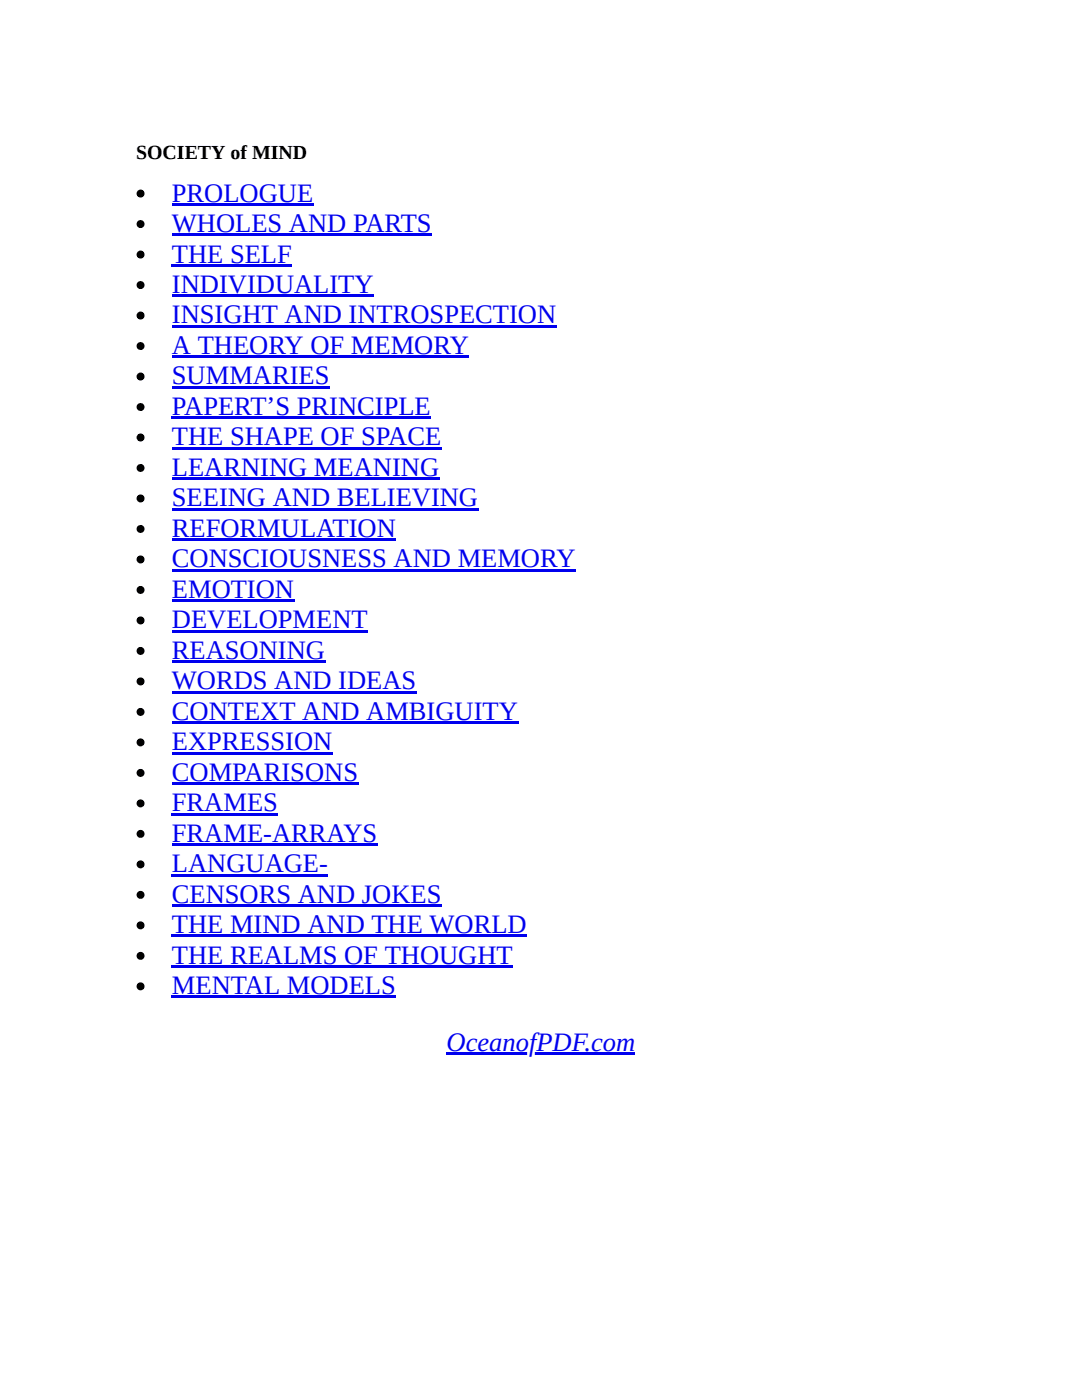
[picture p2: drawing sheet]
<svg xmlns="http://www.w3.org/2000/svg" width="216mm" height="279mm" viewBox="0 0 216 279" stroke-linecap="round" stroke-linejoin="round" font-family="sans-serif">
<defs><g id="words">
<g font-size="5.3" fill="#00e">
<text x="34.3" y="40.2">PROLOGUE</text>
<text x="34.3" y="46.3">WHOLES AND PARTS</text>
<text x="34.3" y="52.4">THE SELF</text>
<text x="34.3" y="58.5">INDIVIDUALITY</text>
<text x="34.3" y="64.6">INSIGHT AND INTROSPECTION</text>
<text x="34.3" y="70.6">A THEORY OF MEMORY</text>
<text x="34.3" y="76.7">SUMMARIES</text>
<text x="34.3" y="82.8">PAPERT’S PRINCIPLE</text>
<text x="34.3" y="88.9">THE SHAPE OF SPACE</text>
<text x="34.3" y="95">LEARNING MEANING</text>
<text x="34.3" y="101.1">SEEING AND BELIEVING</text>
<text x="34.3" y="107.2">REFORMULATION</text>
<text x="34.3" y="113.2">CONSCIOUSNESS AND MEMORY</text>
<text x="34.3" y="119.3">EMOTION</text>
<text x="34.3" y="125.4">DEVELOPMENT</text>
<text x="34.3" y="131.5">REASONING</text>
<text x="34.3" y="137.6">WORDS AND IDEAS</text>
<text x="34.3" y="143.7">CONTEXT AND AMBIGUITY</text>
<text x="34.3" y="149.8">EXPRESSION</text>
<text x="34.3" y="155.8">COMPARISONS</text>
<text x="34.3" y="161.9">FRAMES</text>
<text x="34.3" y="168">FRAME-ARRAYS</text>
<text x="34.3" y="174.1">LANGUAGE-</text>
<text x="34.3" y="180.2">CENSORS AND JOKES</text>
<text x="34.3" y="186.3">THE MIND AND THE WORLD</text>
<text x="34.3" y="192.4">THE REALMS OF THOUGHT</text>
<text x="34.3" y="198.4">MENTAL MODELS</text>
<text x="89.1" y="209.8">OceanofPDF.com</text>
</g>
<text font-size="4" x="27.2" y="31.8">SOCIETY of MIND</text>
</g></defs>
<circle cx="28" cy="38.6" r=".79" fill="#000"/>
<path d="M34.3 40.5h28.2v.5h-28.2z" fill="#00e"/>
<circle cx="28" cy="44.7" r=".79" fill="#000"/>
<path d="M34.3 46.6h51.8v.5h-51.8z" fill="#00e"/>
<circle cx="28" cy="50.8" r=".79" fill="#000"/>
<path d="M34.3 52.7h24v.5h-24z" fill="#00e"/>
<circle cx="28" cy="56.9" r=".79" fill="#000"/>
<path d="M34.3 58.7h40.3v.6h-40.3z" fill="#00e"/>
<circle cx="28" cy="63" r=".79" fill="#000"/>
<path d="M34.3 64.8h76.7v.6h-76.7z" fill="#00e"/>
<circle cx="28" cy="69.1" r=".79" fill="#000"/>
<path d="M34.3 70.9h59.2v.5h-59.2z" fill="#00e"/>
<circle cx="28" cy="75.1" r=".79" fill="#000"/>
<path d="M34.3 77h31.5v.5h-31.5z" fill="#00e"/>
<circle cx="28" cy="81.2" r=".79" fill="#000"/>
<path d="M34.3 83.1h51.7v.5h-51.7z" fill="#00e"/>
<circle cx="28" cy="87.3" r=".79" fill="#000"/>
<path d="M34.3 89.2h53.8v.5h-53.8z" fill="#00e"/>
<circle cx="28" cy="93.4" r=".79" fill="#000"/>
<path d="M34.3 95.2h53.4v.6h-53.4z" fill="#00e"/>
<circle cx="28" cy="99.5" r=".79" fill="#000"/>
<path d="M34.3 101.3h61.1v.6h-61.1z" fill="#00e"/>
<circle cx="28" cy="105.6" r=".79" fill="#000"/>
<path d="M34.3 107.4h44.7v.5h-44.7z" fill="#00e"/>
<circle cx="28" cy="111.7" r=".79" fill="#000"/>
<path d="M34.3 113.5h80.6v.5h-80.6z" fill="#00e"/>
<circle cx="28" cy="117.7" r=".79" fill="#000"/>
<path d="M34.3 119.6h24.4v.5h-24.4z" fill="#00e"/>
<circle cx="28" cy="123.8" r=".79" fill="#000"/>
<path d="M34.3 125.7h39.1v.5h-39.1z" fill="#00e"/>
<circle cx="28" cy="129.9" r=".79" fill="#000"/>
<path d="M34.3 131.8h30.6v.5h-30.6z" fill="#00e"/>
<circle cx="28" cy="136" r=".79" fill="#000"/>
<path d="M34.3 137.8h48.8v.6h-48.8z" fill="#00e"/>
<circle cx="28" cy="142.1" r=".79" fill="#000"/>
<path d="M34.3 143.9h69.1v.6h-69.1z" fill="#00e"/>
<circle cx="28" cy="148.2" r=".79" fill="#000"/>
<path d="M34.3 150h32.1v.5h-32.1z" fill="#00e"/>
<circle cx="28" cy="154.3" r=".79" fill="#000"/>
<path d="M34.3 156.1h37.2v.5h-37.2z" fill="#00e"/>
<circle cx="28" cy="160.3" r=".79" fill="#000"/>
<path d="M34.3 162.2h21.2v.5h-21.2z" fill="#00e"/>
<circle cx="28" cy="166.4" r=".79" fill="#000"/>
<path d="M34.3 168.3h41v.5h-41z" fill="#00e"/>
<circle cx="28" cy="172.5" r=".79" fill="#000"/>
<path d="M34.3 174.4h31.2v.5h-31.2z" fill="#00e"/>
<circle cx="28" cy="178.6" r=".79" fill="#000"/>
<path d="M34.3 180.4h53.8v.6h-53.8z" fill="#00e"/>
<circle cx="28" cy="184.7" r=".79" fill="#000"/>
<path d="M34.3 186.5h70.8v.6h-70.8z" fill="#00e"/>
<circle cx="28" cy="190.8" r=".79" fill="#000"/>
<path d="M34.3 192.6h68.1v.5h-68.1z" fill="#00e"/>
<circle cx="28" cy="196.8" r=".79" fill="#000"/>
<g fill="#00e">
<path d="M34.3 198.7h44.7v.5h-44.7z"/>
<path d="M89.1 210.1h37.7v.5h-37.7z"/>
</g>
<use href="#words"/>
</svg>
